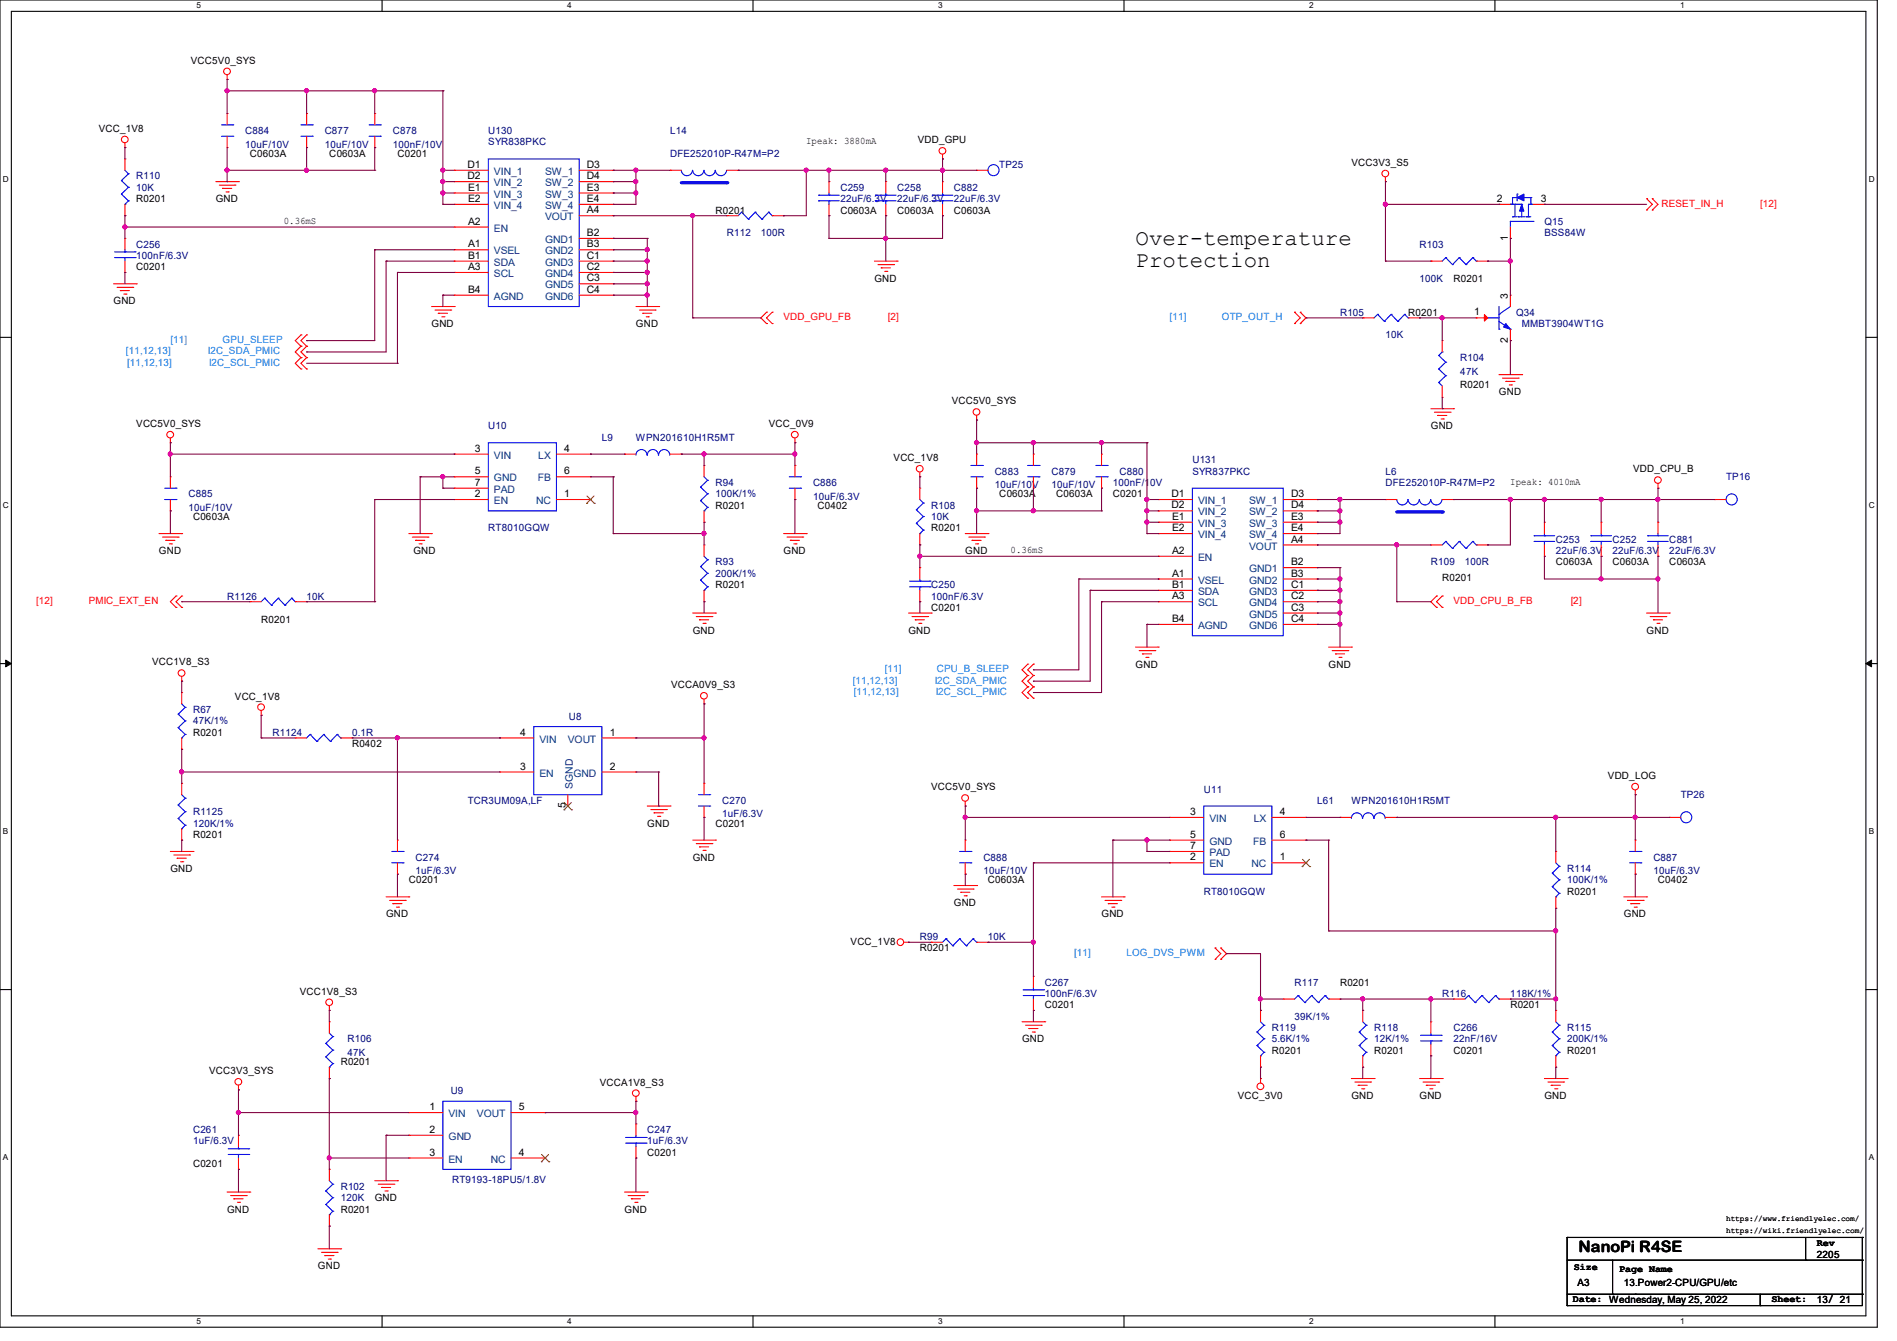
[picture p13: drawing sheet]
<svg xmlns="http://www.w3.org/2000/svg" width="297mm" height="210mm" viewBox="0 0 297 210" stroke-linecap="round" stroke-linejoin="round" font-family="sans-serif">
<defs><g id="words">
<g font-size="3.5">
<text x="177.8" y="38.3">Over-temperature</text>
<text x="177.8" y="41.8">Protection</text>
</g>
<text font-size="2.5" x="247.1" y="196.1">NanoPi R4SE</text>
<g font-size="1.6">
<text x="29.9" y="10">VCC5V0_SYS</text>
<text x="15.5" y="20.7">VCC_1V8</text>
<text x="126.2" y="22.6">Ipeak: 3880mA</text>
<text x="143.7" y="22.4">VDD_GPU</text>
<text x="39.1" y="24.6">C0603A</text>
<text x="51.6" y="24.6">C0603A</text>
<text x="62.2" y="24.6">C0201</text>
<text x="73.2" y="26.3">D1</text>
<text x="73.2" y="28.1">D2</text>
<text x="73.3" y="29.8">E1</text>
<text x="91.9" y="26.3">D3</text>
<text x="91.9" y="28.1">D4</text>
<text x="91.9" y="29.8">E3</text>
<text x="211.6" y="26">VCC3V3_S5</text>
<text x="21.3" y="31.7">R0201</text>
<text x="33.8" y="31.7">GND</text>
<text x="44.4" y="35">0.36mS</text>
<text x="73.3" y="31.6">E2</text>
<text x="73.3" y="35.2">A2</text>
<text x="91.9" y="31.6">E4</text>
<text x="91.9" y="33.4">A4</text>
<text x="112" y="33.4">R0201</text>
<text x="131.6" y="33.4">C0603A</text>
<text x="140.5" y="33.4">C0603A</text>
<text x="149.4" y="33.4">C0603A</text>
<text x="234.4" y="31.6">2</text>
<text x="241.3" y="31.6">3</text>
<text x="73.3" y="38.7">A1</text>
<text x="73.3" y="40.5">B1</text>
<text x="91.9" y="37">B2</text>
<text x="91.9" y="38.7">B3</text>
<text x="91.9" y="40.5">C1</text>
<text x="236.1" y="37.7" transform="rotate(-90 236.1 37.7)">1</text>
<text x="17.8" y="47.7">GND</text>
<text x="21.3" y="42.3">C0201</text>
<text x="73.3" y="45.8">B4</text>
<text x="73.3" y="42.3">A3</text>
<text x="91.9" y="42.3">C2</text>
<text x="91.9" y="44.1">C3</text>
<text x="91.9" y="45.8">C4</text>
<text x="136.9" y="44.1">GND</text>
<text x="227.6" y="44.1">R0201</text>
<text x="236.1" y="46.8" transform="rotate(-90 236.1 46.8)">3</text>
<text x="67.6" y="51.2">GND</text>
<text x="99.6" y="51.2">GND</text>
<text x="220.5" y="49.4">R0201</text>
<text x="230.8" y="49.4">1</text>
<text x="236.1" y="53.7" transform="rotate(-90 236.1 53.7)">2</text>
<text x="149" y="63.3">VCC5V0_SYS</text>
<text x="228.6" y="60.8">R0201</text>
<text x="234.7" y="61.9">GND</text>
<text x="21.3" y="66.9">VCC5V0_SYS</text>
<text x="74.3" y="70.7">3</text>
<text x="88.3" y="70.7">4</text>
<text x="120.4" y="66.9">VCC_0V9</text>
<text x="224" y="67.2">GND</text>
<text x="74.3" y="77.9">2</text>
<text x="74.3" y="74.3">5</text>
<text x="74.3" y="76.1">7</text>
<text x="88.3" y="77.9">1</text>
<text x="88.3" y="74.3">6</text>
<text x="139.9" y="72.2">VCC_1V8</text>
<text x="156.5" y="77.9">C0603A</text>
<text x="165.4" y="77.9">C0603A</text>
<text x="174.2" y="77.9">C0201</text>
<text x="183.4" y="77.9">D1</text>
<text x="202.1" y="77.9">D3</text>
<text x="236.5" y="75.9">Ipeak: 4010mA</text>
<text x="255.7" y="74">VDD_CPU_B</text>
<text x="30.2" y="81.4">C0603A</text>
<text x="112" y="79.7">R0201</text>
<text x="128" y="79.7">C0402</text>
<text x="145.8" y="83.2">R0201</text>
<text x="183.4" y="79.6">D2</text>
<text x="183.5" y="81.4">E1</text>
<text x="183.5" y="83.2">E2</text>
<text x="202.1" y="79.6">D4</text>
<text x="202.1" y="81.4">E3</text>
<text x="202.1" y="83.2">E4</text>
<text x="24.9" y="86.8">GND</text>
<text x="64.7" y="86.8">GND</text>
<text x="122.7" y="86.8">GND</text>
<text x="151.1" y="86.8">GND</text>
<text x="158.2" y="86.6">0.36mS</text>
<text x="183.5" y="86.7">A2</text>
<text x="202.1" y="88.5">B2</text>
<text x="202.1" y="85">A4</text>
<text x="243.6" y="88.6">C0603A</text>
<text x="252.5" y="88.6">C0603A</text>
<text x="261.4" y="88.6">C0603A</text>
<text x="112" y="92.1">R0201</text>
<text x="145.8" y="95.7">C0201</text>
<text x="183.5" y="90.3">A1</text>
<text x="183.5" y="92.1">B1</text>
<text x="183.5" y="93.9">A3</text>
<text x="202.1" y="90.3">B3</text>
<text x="202.1" y="92.1">C1</text>
<text x="202.1" y="93.9">C2</text>
<text x="202.1" y="95.6">C3</text>
<text x="225.8" y="91.1">R0201</text>
<text x="40.9" y="97.6">R0201</text>
<text x="108.5" y="99.2">GND</text>
<text x="142.2" y="99.2">GND</text>
<text x="183.5" y="97.4">B4</text>
<text x="202.1" y="97.4">C4</text>
<text x="257.8" y="99.2">GND</text>
<text x="23.8" y="104.2">VCC1V8_S3</text>
<text x="105.1" y="107.8">VCCA0V9_S3</text>
<text x="177.8" y="104.6">GND</text>
<text x="208" y="104.6">GND</text>
<text x="36.8" y="109.6">VCC_1V8</text>
<text x="30.2" y="115.2">R0201</text>
<text x="55.1" y="117">R0402</text>
<text x="81.4" y="115.2">4</text>
<text x="95.5" y="115.2">1</text>
<text x="81.4" y="120.5">3</text>
<text x="95.5" y="120.5">2</text>
<text x="145.8" y="123.8">VCC5V0_SYS</text>
<text x="251.8" y="122">VDD_LOG</text>
<text x="30.2" y="131.2">R0201</text>
<text x="88.5" y="126.6" transform="rotate(-90 88.5 126.6)">5</text>
<text x="101.3" y="129.5">GND</text>
<text x="112" y="129.5">C0201</text>
<text x="186.3" y="127.6">3</text>
<text x="186.3" y="131.2">5</text>
<text x="200.4" y="127.6">4</text>
<text x="200.4" y="131.2">6</text>
<text x="26.7" y="136.6">GND</text>
<text x="108.5" y="134.8">GND</text>
<text x="186.3" y="134.7">2</text>
<text x="186.3" y="133">7</text>
<text x="200.4" y="134.7">1</text>
<text x="60.5" y="143.7">GND</text>
<text x="64" y="138.3">C0201</text>
<text x="149.4" y="141.9">GND</text>
<text x="154.7" y="138.3">C0603A</text>
<text x="172.5" y="143.7">GND</text>
<text x="245.4" y="140.1">R0201</text>
<text x="254.3" y="143.7">GND</text>
<text x="259.6" y="138.3">C0402</text>
<text x="133.2" y="148">VCC_1V8</text>
<text x="144" y="149">R0201</text>
<text x="46.9" y="155.8">VCC1V8_S3</text>
<text x="209.8" y="154.3">R0201</text>
<text x="163.6" y="157.9">C0201</text>
<text x="236.5" y="157.9">R0201</text>
<text x="53.3" y="166.8">R0201</text>
<text x="160" y="163.2">GND</text>
<text x="199.1" y="165">R0201</text>
<text x="215.1" y="165">R0201</text>
<text x="227.6" y="165">C0201</text>
<text x="245.4" y="165">R0201</text>
<text x="32.7" y="168.2">VCC3V3_SYS</text>
<text x="67.2" y="173.9">1</text>
<text x="81.2" y="173.9">5</text>
<text x="93.9" y="170">VCCA1V8_S3</text>
<text x="193.8" y="172.1">VCC_3V0</text>
<text x="211.6" y="172.1">GND</text>
<text x="222.2" y="172.1">GND</text>
<text x="241.8" y="172.1">GND</text>
<text x="67.2" y="177.4">2</text>
<text x="30.2" y="182.8">C0201</text>
<text x="67.2" y="181">3</text>
<text x="81.2" y="181">4</text>
<text x="101.3" y="181">C0201</text>
<text x="35.6" y="189.9">GND</text>
<text x="53.3" y="189.9">R0201</text>
<text x="58.7" y="188.1">GND</text>
<text x="97.8" y="189.9">GND</text>
<text x="284.5" y="197">2205</text>
<text x="284.5" y="195.1">Rev</text>
<text x="49.8" y="198.8">GND</text>
<text x="246.3" y="204">Date: Wednesday, May 25, 2022</text>
<text x="246.4" y="199">Size</text>
<text x="247" y="201.5">A3</text>
<text x="253.5" y="199.2">Page Name</text>
<text x="254.3" y="201.5">13.Power2-CPU/GPU/etc</text>
<text x="277.4" y="204">Sheet:</text>
<text x="284.5" y="204.1">13/ 21</text>
</g>
<g font-size="1.6" fill="#00007f">
<text x="38.4" y="21">C884</text>
<text x="38.4" y="23.1">10uF/10V</text>
<text x="50.8" y="21">C877</text>
<text x="50.8" y="23.1">10uF/10V</text>
<text x="61.5" y="21">C878</text>
<text x="61.5" y="23.1">100nF/10V</text>
<text x="76.5" y="21">U130</text>
<text x="76.5" y="22.8">SYR838PKC</text>
<text x="104.9" y="21">L14</text>
<text x="21.3" y="28.1">R110</text>
<text x="21.3" y="29.9">10K</text>
<text x="104.9" y="24.6">DFE252010P-R47M=P2</text>
<text x="131.6" y="29.9">C259</text>
<text x="140.5" y="29.9">C258</text>
<text x="149.4" y="29.9">C882</text>
<text x="156.5" y="26.3">TP25</text>
<text x="131.6" y="31.7">22uF/6.3V</text>
<text x="140.5" y="31.7">22uF/6.3V</text>
<text x="149.4" y="31.7">22uF/6.3V</text>
<text x="241.8" y="35.2">Q15</text>
<text x="21.3" y="38.8">C256</text>
<text x="21.3" y="40.6">100nF/6.3V</text>
<text x="113.8" y="37">R112</text>
<text x="119.1" y="37">100R</text>
<text x="222.2" y="38.8">R103</text>
<text x="241.8" y="37">BSS84W</text>
<text x="222.2" y="44.1">100K</text>
<text x="209.8" y="49.4">R105</text>
<text x="216.9" y="53">10K</text>
<text x="237.4" y="49.4">Q34</text>
<text x="238.3" y="51.2">MMBT3904WT1G</text>
<text x="228.6" y="56.6">R104</text>
<text x="228.6" y="58.7">47K</text>
<text x="76.5" y="67.2">U10</text>
<text x="94.2" y="69">L9</text>
<text x="99.6" y="69">WPN201610H1R5MT</text>
<text x="29.5" y="77.9">C885</text>
<text x="112" y="76.1">R94</text>
<text x="112" y="77.9">100K/1%</text>
<text x="127.3" y="76.1">C886</text>
<text x="155.7" y="74.3">C883</text>
<text x="155.7" y="76.5">10uF/10V</text>
<text x="164.6" y="74.3">C879</text>
<text x="164.6" y="76.5">10uF/10V</text>
<text x="174.2" y="76.1">100nF/10V</text>
<text x="175.3" y="74.3">C880</text>
<text x="186.7" y="72.6">U131</text>
<text x="186.7" y="74.3">SYR837PKC</text>
<text x="216.9" y="74.3">L6</text>
<text x="216.9" y="76.1">DFE252010P-R47M=P2</text>
<text x="270.3" y="75.2">TP16</text>
<text x="29.5" y="80">10uF/10V</text>
<text x="76.5" y="83.2">RT8010GQW</text>
<text x="127.3" y="78.2">10uF/6.3V</text>
<text x="145.8" y="79.7">R108</text>
<text x="145.8" y="81.4">10K</text>
<text x="112" y="88.6">R93</text>
<text x="224" y="88.6">R109</text>
<text x="229.4" y="88.6">100R</text>
<text x="243.6" y="85">C253</text>
<text x="243.6" y="86.8">22uF/6.3V</text>
<text x="252.5" y="85">C252</text>
<text x="252.5" y="86.8">22uF/6.3V</text>
<text x="261.4" y="85">C881</text>
<text x="261.4" y="86.8">22uF/6.3V</text>
<text x="35.6" y="93.9">R1126</text>
<text x="48" y="93.9">10K</text>
<text x="112" y="90.3">200K/1%</text>
<text x="145.8" y="92.1">C250</text>
<text x="145.8" y="93.9">100nF/6.3V</text>
<text x="30.2" y="111.7">R67</text>
<text x="30.2" y="113.5">47K/1%</text>
<text x="89.1" y="112.7">U8</text>
<text x="42.7" y="115.2">R1124</text>
<text x="55.1" y="115.2">0.1R</text>
<text x="73.2" y="125.9">TCR3UM09A,LF</text>
<text x="113.1" y="125.9">C270</text>
<text x="188.5" y="124.1">U11</text>
<text x="206.2" y="125.9">L61</text>
<text x="211.6" y="125.9">WPN201610H1R5MT</text>
<text x="263.1" y="125">TP26</text>
<text x="30.2" y="127.7">R1125</text>
<text x="30.2" y="129.5">120K/1%</text>
<text x="113.1" y="128">1uF/6.3V</text>
<text x="65.1" y="134.8">C274</text>
<text x="65.1" y="136.9">1uF/6.3V</text>
<text x="154" y="134.8">C888</text>
<text x="154" y="136.9">10uF/10V</text>
<text x="245.4" y="136.6">R114</text>
<text x="258.9" y="134.8">C887</text>
<text x="258.9" y="136.9">10uF/6.3V</text>
<text x="188.5" y="140.1">RT8010GQW</text>
<text x="245.4" y="138.3">100K/1%</text>
<text x="144" y="147.2">R99</text>
<text x="154.7" y="147.2">10K</text>
<text x="163.6" y="154.3">C267</text>
<text x="202.7" y="154.3">R117</text>
<text x="163.6" y="156.1">100nF/6.3V</text>
<text x="199.1" y="161.5">R119</text>
<text x="202.7" y="159.7">39K/1%</text>
<text x="215.1" y="161.5">R118</text>
<text x="225.8" y="156.1">R116</text>
<text x="227.6" y="161.5">C266</text>
<text x="236.5" y="156.1">118K/1%</text>
<text x="245.4" y="161.5">R115</text>
<text x="54.4" y="163.2">R106</text>
<text x="54.4" y="165.3">47K</text>
<text x="199.1" y="163.2">5.6K/1%</text>
<text x="215.1" y="163.2">12K/1%</text>
<text x="227.6" y="163.2">22nF/16V</text>
<text x="245.4" y="163.2">200K/1%</text>
<text x="70.6" y="171.4">U9</text>
<text x="30.2" y="177.5">C261</text>
<text x="30.2" y="179.2">1uF/6.3V</text>
<text x="101.3" y="177.5">C247</text>
<text x="101.3" y="179.2">1uF/6.3V</text>
<text x="70.8" y="185.3">RT9193-18PU5/1.8V</text>
<text x="53.3" y="186.3">R102</text>
<text x="53.3" y="188.1">120K</text>
</g>
<g font-size="1.6" fill="#003f7f">
<text x="77.3" y="27.4">VIN_1</text>
<text x="77.3" y="29.2">VIN_2</text>
<text x="85.3" y="27.4">SW_1</text>
<text x="85.3" y="29.2">SW_2</text>
<text x="77.3" y="30.9">VIN_3</text>
<text x="77.3" y="32.7">VIN_4</text>
<text x="85.3" y="30.9">SW_3</text>
<text x="85.3" y="32.7">SW_4</text>
<text x="85.3" y="34.5">VOUT</text>
<text x="77.3" y="39.8">VSEL</text>
<text x="77.3" y="36.3">EN</text>
<text x="77.3" y="41.6">SDA</text>
<text x="85.3" y="38.1">GND1</text>
<text x="85.3" y="39.8">GND2</text>
<text x="85.3" y="41.6">GND3</text>
<text x="77.3" y="46.9">AGND</text>
<text x="77.3" y="43.4">SCL</text>
<text x="85.3" y="43.4">GND4</text>
<text x="85.3" y="45.2">GND5</text>
<text x="85.3" y="46.9">GND6</text>
<text x="77.3" y="71.8">VIN</text>
<text x="84.3" y="71.8">LX</text>
<text x="77.3" y="75.4">GND</text>
<text x="77.3" y="77.2">PAD</text>
<text x="84.2" y="75.4">FB</text>
<text x="77.3" y="79">EN</text>
<text x="83.9" y="79">NC</text>
<text x="187.6" y="79">VIN_1</text>
<text x="187.6" y="80.7">VIN_2</text>
<text x="187.6" y="82.5">VIN_3</text>
<text x="195.6" y="79">SW_1</text>
<text x="195.6" y="80.7">SW_2</text>
<text x="195.6" y="82.5">SW_3</text>
<text x="187.6" y="84.3">VIN_4</text>
<text x="187.6" y="87.8">EN</text>
<text x="195.6" y="84.3">SW_4</text>
<text x="195.6" y="89.6">GND1</text>
<text x="195.6" y="86.1">VOUT</text>
<text x="187.6" y="91.4">VSEL</text>
<text x="187.6" y="93.2">SDA</text>
<text x="187.6" y="95">SCL</text>
<text x="195.6" y="91.4">GND2</text>
<text x="195.6" y="93.2">GND3</text>
<text x="195.6" y="95">GND4</text>
<text x="187.6" y="98.5">AGND</text>
<text x="195.6" y="96.7">GND5</text>
<text x="195.6" y="98.5">GND6</text>
<text x="84.5" y="116.3">VIN</text>
<text x="88.9" y="116.3">VOUT</text>
<text x="84.5" y="121.6">EN</text>
<text x="89.7" y="123.6" transform="rotate(-90 89.7 123.6)">SGND</text>
<text x="89.8" y="121.6">GND</text>
<text x="189.4" y="128.7">VIN</text>
<text x="196.3" y="128.7">LX</text>
<text x="189.4" y="135.8">EN</text>
<text x="189.4" y="132.3">GND</text>
<text x="189.4" y="134.1">PAD</text>
<text x="196" y="135.8">NC</text>
<text x="196.2" y="132.3">FB</text>
<text x="70.2" y="175">VIN</text>
<text x="70.2" y="178.5">GND</text>
<text x="74.7" y="175">VOUT</text>
<text x="70.2" y="182.1">EN</text>
<text x="76.8" y="182.1">NC</text>
</g>
<g font-size="1.6" fill="#f00">
<text x="260.1" y="32.4">RESET_IN_H</text>
<text x="275.6" y="32.4">[12]</text>
<text x="122.7" y="50.2">VDD_GPU_FB</text>
<text x="139" y="50.2">[2]</text>
<text x="5.7" y="94.6">[12]</text>
<text x="13.9" y="94.6">PMIC_EXT_EN</text>
<text x="227.6" y="94.6">VDD_CPU_B_FB</text>
<text x="245.9" y="94.6">[2]</text>
</g>
<g font-size="1.6" fill="#007fff">
<text x="26.7" y="53.7">[11]</text>
<text x="34.8" y="53.7">GPU_SLEEP</text>
<text x="183.1" y="50.2">[11]</text>
<text x="191.3" y="50.2">OTP_OUT_H</text>
<text x="19.7" y="55.5">[11,12,13]</text>
<text x="19.9" y="57.3">[11,12,13]</text>
<text x="32.6" y="55.5">I2C_SDA_PMIC</text>
<text x="32.7" y="57.3">I2C_SCL_PMIC</text>
<text x="133.5" y="107.1">[11,12,13]</text>
<text x="138.5" y="105.3">[11]</text>
<text x="146.3" y="107.1">I2C_SDA_PMIC</text>
<text x="146.7" y="105.3">CPU_B_SLEEP</text>
<text x="133.7" y="108.8">[11,12,13]</text>
<text x="146.5" y="108.8">I2C_SCL_PMIC</text>
<text x="168.2" y="149.7">[11]</text>
<text x="176.4" y="149.7">LOG_DVS_PWM</text>
</g>
<g font-size="1.3">
<text x="30.8" y="1.3">5</text>
<text x="88.8" y="1.3">4</text>
<text x="146.9" y="1.3">3</text>
<text x="205" y="1.3">2</text>
<text x="263.1" y="1.3">1</text>
<text x=".5" y="28.4">D</text>
<text x="292.6" y="28.4">D</text>
<text x=".5" y="79.5">C</text>
<text x="292.6" y="79.5">C</text>
<text x=".5" y="130.6">B</text>
<text x="292.6" y="130.6">B</text>
<text x=".5" y="181.7">A</text>
<text x="292.6" y="181.7">A</text>
<text x="30.8" y="207.4">5</text>
<text x="88.8" y="207.4">4</text>
<text x="146.9" y="207.4">3</text>
<text x="205" y="207.4">2</text>
<text x="263.1" y="207.4">1</text>
</g>
<g font-size="1.2">
<text x="270.3" y="191.3">https://www.friendlyelec.com/</text>
<text x="270.3" y="193">https://wiki.friendlyelec.com/</text>
</g>
</g></defs>
<path d="M0 0h293.9v207.9h-293.9zM1.8 1.8h290.3v204.3h-290.3z" fill="none" stroke="#000" stroke-width=".17"/>
<g fill="#fff">
<path d="M30.8 .2h.7v1.4h-.7z"/>
<path d="M30.8 206.2h.7v1.4h-.7z"/>
</g>
<path d="M59.8 0v1.8M59.8 206.1v1.8" fill="none" stroke="#000" stroke-width=".17"/>
<g fill="#fff">
<path d="M88.8 .2h.7v1.4h-.7z"/>
<path d="M88.8 206.2h.7v1.4h-.7z"/>
</g>
<path d="M117.9 0v1.8M117.9 206.1v1.8" fill="none" stroke="#000" stroke-width=".17"/>
<g fill="#fff">
<path d="M146.9 .2h.7v1.4h-.7z"/>
<path d="M146.9 206.2h.7v1.4h-.7z"/>
</g>
<path d="M176 0v1.8M176 206.1v1.8" fill="none" stroke="#000" stroke-width=".17"/>
<g fill="#fff">
<path d="M205 .2h.7v1.4h-.7z"/>
<path d="M205 206.2h.7v1.4h-.7z"/>
</g>
<path d="M234.1 0v1.8M234.1 206.1v1.8" fill="none" stroke="#000" stroke-width=".17"/>
<g fill="#fff">
<path d="M263.1 .2h.6v1.4h-.6z"/>
<path d="M263.1 206.2h.6v1.4h-.6z"/>
<path d="M.5 27.3h.9v1.4h-.9z"/>
<path d="M292.6 27.3h.9v1.4h-.9z"/>
<path d="M.5 78.4h.9v1.4h-.9z"/>
<path d="M292.6 78.4h.9v1.4h-.9z"/>
</g>
<path d="M0 52.8h1.8M292.1 52.8h1.8" fill="none" stroke="#000" stroke-width=".17"/>
<g fill="#fff">
<path d="M.5 129.5h.8v1.4h-.8z"/>
<path d="M292.6 129.5h.8v1.4h-.8z"/>
</g>
<path d="M0 103.9h1.8M292.1 103.9h1.8" fill="none" stroke="#000" stroke-width=".17"/>
<path d="M.9 103.4l.9 .5-.9 .5zM292.1 103.9l.9-.5v1z" fill="#000" stroke="#000" stroke-width=".16"/>
<g fill="#fff">
<path d="M.5 180.5h.8v1.4h-.8z"/>
<path d="M292.6 180.5h.8v1.4h-.8z"/>
</g>
<g fill="none" stroke="#000" stroke-width=".17">
<path d="M0 155h1.8M292.1 155h1.8M245.4 193.8h.1M245.4 197.4h46.2M245.4 193.8v10.7M245.4 193.8h46.2M252.5 197.4v5.3M282.7 197.4h.1M282.7 193.8v3.6M291.6 197.4h.1M291.6 193.8h.1M291.6 193.8v10.7h-46.2"/>
<path d="M245.4 204.5h.1M245.4 202.7h46.2M252.5 202.7h.1M256 202.7h.1M275.6 204.5h.1M275.6 202.7v1.8M291.6 202.7h.1"/>
</g>
<g fill="none" stroke="#f00" stroke-width=".17">
<path d="M35.6 12.4h.1M35.6 11.7v.7M19.6 23.1h.1M19.6 22.4v.7M33.8 28.4h3.5M34.3 29h2.5M34.8 29.5h.1M34.8 29.5h1.5M35.4 30.1h.3M35.7 30.1h.1M36.8 29h.1M37.3 28.4h.1"/>
<path d="M147.6 24.9h.1M147.6 24.2v.7M216.9 28.4h.1M216.9 27.7v.7M257.8 31.1h.1M257.8 32.9h.1M257.8 31.1l.9 .9-.9 .9M258.7 31.1h.1M258.7 32.9h.1M258.7 31.1l.9 .9-.9 .9M17.8 44.4h3.5M18.3 45h2.5"/>
<path d="M18.8 45.5h.1M18.8 45.5h1.5M19.4 46.1h.3M19.7 46.1h.1M20.8 45h.1M21.3 44.4h.1M47.1 54.2h.1M47.1 52.5h.1M47.1 56h.1M47.1 57.8h.1M47.1 52.5l-.9 .8 .9 .9M47.1 54.2l-.9 .9 .9 .9"/>
<path d="M47.1 56l-.9 .9 .9 .9M48 54.2h.1M48 52.5h.1M48 56h.1M48 57.8h.1M48 52.5l-.9 .8 .9 .9M48 54.2l-.9 .9 .9 .9M48 56l-.9 .9 .9 .9M67.6 48h3.5M68.1 48.6h2.5M68.6 49.1h.1M68.6 49.1h1.5"/>
<path d="M69.2 49.6h.3M69.5 49.6h.1M70.6 48.6h.1M71.1 48h.1M99.6 48h3.5M100.1 48.6h2.5M100.6 49.1h.1M100.6 49.1h1.5M101.2 49.6h.3M101.5 49.6h.1M102.6 48.6h.1M103.1 48h.1"/>
<path d="M120 48.9h.1M120 50.7h.1M120 48.9l-.9 .9 .9 .9M120.9 50.7h.1M120.9 48.9h.1M120.9 48.9l-.9 .9 .9 .9M136.9 40.9h3.6M137.5 41.4h2.4M138 42h.1M138 42h1.4M138.5 42.5h.4M138.9 42.5h.1"/>
<path d="M139.9 41.4h.1M140.5 40.9h.1M202.7 48.9h.1M202.7 50.7h.1M202.7 48.9l.9 .9-.9 .9M203.6 50.7h.1M203.6 48.9h.1M203.6 48.9l.9 .9-.9 .9M234.7 58.7h3.6M235.2 59.2h2.5M235.8 59.7h.1M235.8 59.7h1.4"/>
<path d="M237.7 59.2h.1M238.3 58.7h.1M26.7 69.3h.1M26.7 68.6v.7M124.5 69.3h.1M124.5 68.6v.7M144 74.7h.1M144 74v.7M152.9 65.8h.1M152.9 65.1v.7M224 64h3.6M224.6 64.6h2.4"/>
<path d="M225.1 65.1h.1M225.1 65.1h1.4M225.6 65.6h.4M226 65.6h.1M227 64.6h.1M227.6 64h.1M236.3 60.3h.3M236.6 60.3h.1M259.6 76.5h.1M259.6 75.7v.8M24.9 83.6h3.5M25.4 84.1h2.5"/>
<path d="M26 84.6h.1M26 84.6h1.4M26.5 85.2h.3M26.8 85.2h.1M27.6 95.1h.1M27.6 93.3h.1M27.6 93.3l-.9 .9 .9 .9M27.9 84.1h.1M28.4 83.6h.1M28.4 95.1h.1M28.4 93.3h.1M28.4 93.3l-.8 .9 .8 .9"/>
<path d="M64 83.6h3.6M64.6 84.1h2.4M65.1 84.6h.1M65.1 84.6h1.4M65.6 85.2h.4M66 85.2h.1M67 84.1h.1M67.6 83.6h.1M108.5 96h3.5M109 96.6h2.5M109.5 97.1h.1M109.5 97.1h1.5"/>
<path d="M110.1 97.6h.3M110.4 97.6h.1M111.5 96.6h.1M112 96h.1M122.7 83.6h3.5M123.2 84.1h2.5M123.7 84.6h.1M123.7 84.6h1.5M124.3 85.2h.3M124.6 85.2h.1M125.7 84.1h.1M126.2 83.6h.1"/>
<path d="M142.2 96h3.6M142.8 96.6h2.4M143.3 97.1h.1M143.3 97.1h1.4M143.8 97.6h.4M144.2 97.6h.1M145.2 96.6h.1M145.8 96h.1M151.1 83.6h3.6M151.7 84.1h2.4M152.2 84.6h.1M152.2 84.6h1.4"/>
<path d="M152.7 85.2h.4M153.1 85.2h.1M154.1 84.1h.1M154.7 83.6h.1M224.9 93.3h.1M224.9 95.1h.1M224.9 93.3l-.9 .9 .9 .9M225.8 95.1h.1M225.8 93.3h.1M225.8 93.3l-.9 .9 .9 .9M257.8 96h3.6M258.4 96.6h2.4"/>
<path d="M258.9 97.1h.1M258.9 97.1h1.4M259.4 97.6h.4M259.8 97.6h.1M260.8 96.6h.1M261.4 96h.1M28.4 106.7h.1M28.4 106v.7M40.9 112h.1M40.9 111.3v.7M110.2 110.2h.1M110.2 109.5v.7"/>
<path d="M160.9 105.8h.1M160.9 104h.1M160.9 107.6h.1M160.9 109.3h.1M160.9 104l-.9 .9 .9 .9M160.9 105.8l-.9 .9 .9 .9M160.9 107.6l-.9 .9 .9 .8M161.8 105.8h.1M161.8 104h.1M161.8 107.6h.1M161.8 109.3h.1M161.8 104l-.9 .9 .9 .9"/>
<path d="M161.8 105.8l-.9 .9 .9 .9M161.8 107.6l-.9 .9 .9 .8M177.8 101.3h3.6M178.4 101.9h2.4M178.9 102.4h.1M178.9 102.4h1.4M179.4 103h.3M179.7 103h.1M180.8 101.9h.1M181.4 101.3h.1M208 101.3h3.6M208.6 101.9h2.4"/>
<path d="M209.1 102.4h.1M209.1 102.4h1.4M209.6 103h.4M210 103h.1M211 101.9h.1M211.6 101.3h.1M26.7 133.4h3.5M27.2 133.9h2.5M27.7 134.4h.1M27.7 134.4h1.5M28.3 135h.3M28.6 135h.1"/>
<path d="M29.7 133.9h.1M30.2 133.4h.1M101.3 126.2h3.6M101.9 126.8h2.5M102.4 127.3h.1M102.4 127.3h1.4M103 127.8h.3M103.3 127.8h.1M104.4 126.8h.1M104.9 126.2h.1M108.5 131.6h3.5M109 132.1h2.5"/>
<path d="M109.5 132.6h.1M109.5 132.6h1.5M110.1 133.2h.3M110.4 133.2h.1M111.5 132.1h.1M112 131.6h.1M149.4 138.7h3.5M149.9 139.2h2.5M150.4 139.7h.1M150.4 139.7h1.4M151.1 126.2h.1M151.1 125.5v.7"/>
<path d="M152.4 139.2h.1M152.9 138.7h.1M256 124.5h.1M256 123.7v.8M51.6 158.2h.1M51.6 157.5v.7M60.5 140.5h3.5M61 141h2.5M61.5 141.5h.1M61.5 141.5h1.4M62.1 142.1h.3M62.4 142.1h.1"/>
<path d="M63.5 141h.1M64 140.5h.1M141.5 147.6h.7M142.2 147.6h.1M151 140.3h.3M151.3 140.3h.1M172.5 140.5h3.5M173 141h2.5M173.5 141.5h.1M173.5 141.5h1.5M174.1 142.1h.3M174.4 142.1h.1"/>
<path d="M175.5 141h.1M176 140.5h.1M190.2 148.5h.1M190.2 150.2h.1M190.2 148.5l.9 .9-.9 .8M191.1 150.2h.1M191.1 148.5h.1M191.1 148.5l.9 .9-.9 .8M254.3 140.5h3.5M254.8 141h2.5M255.3 141.5h.1M255.3 141.5h1.5"/>
<path d="M255.9 142.1h.3M256.2 142.1h.1M257.3 141h.1M257.8 140.5h.1M37.3 170.7h.1M37.3 170v.7M99.6 172.5h.1M99.6 171.7v.8M160 160h3.6M160.6 160.6h2.4M161.1 161.1h.1M161.1 161.1h1.4"/>
<path d="M161.6 161.6h.4M162 161.6h.1M163 160.6h.1M163.6 160h.1M197.4 168.9h.1M197.4 168.9v.7M211.6 168.9h3.5M212.1 169.5h2.5M212.6 170h.1M212.6 170h1.5M213.2 170.5h.3M213.5 170.5h.1"/>
<path d="M214.6 169.5h.1M215.1 168.9h.1M222.3 168.9h3.5M222.8 169.5h2.5M223.3 170h.1M223.3 170h1.4M223.9 170.5h.3M224.2 170.5h.1M225.3 169.5h.1M225.8 168.9h.1M241.8 168.9h3.6M242.4 169.5h2.4"/>
<path d="M242.9 170h.1M242.9 170h1.4M243.4 170.5h.4M243.8 170.5h.1M244.8 169.5h.1M245.4 168.9h.1M35.6 186.7h3.5M36.1 187.2h2.5M36.6 187.7h.1M36.6 187.7h1.5M37.2 188.3h.3M37.5 188.3h.1"/>
<path d="M38.6 187.2h.1M39.1 186.7h.1M49.8 195.6h3.5M50.3 196.1h2.5M50.8 196.6h.1M50.8 196.6h1.5M51.4 197.2h.3M51.6 183.1h.1M51.6 192h.1M51.6 183.1v1.8M51.6 190.2v1.8M51.7 197.2h.1"/>
<path d="M52.8 196.1h.1M53.3 195.6h.1M58.7 184.9h3.5M59.2 185.5h2.5M59.7 186h.1M59.7 186h1.5M60.3 186.5h.3M60.6 186.5h.1M61.7 185.5h.1M62.2 184.9h.1M97.8 186.7h3.5M98.3 187.2h2.5"/>
<path d="M98.8 187.7h.1M98.8 187.7h1.5M99.4 188.3h.3M99.7 188.3h.1M100.8 187.2h.1M101.3 186.7h.1"/>
<circle cx="35.5" cy="11.2" r=".52"/>
<circle cx="19.5" cy="21.8" r=".52"/>
<circle cx="147.6" cy="23.6" r=".52"/>
<circle cx="216.9" cy="27.2" r=".52"/>
<circle cx="26.7" cy="68.1" r=".52"/>
<circle cx="124.4" cy="68.1" r=".52"/>
<circle cx="144" cy="73.4" r=".52"/>
<circle cx="152.9" cy="64.5" r=".52"/>
<circle cx="259.6" cy="75.2" r=".52"/>
<circle cx="28.4" cy="105.4" r=".52"/>
<circle cx="40.9" cy="110.7" r=".52"/>
<circle cx="110.2" cy="109" r=".52"/>
<circle cx="151.1" cy="125" r=".52"/>
<circle cx="256" cy="123.2" r=".52"/>
<circle cx="51.6" cy="157" r=".52"/>
<circle cx="141" cy="147.6" r=".52"/>
<circle cx="37.3" cy="169.4" r=".52"/>
<circle cx="99.6" cy="171.2" r=".52"/>
<circle cx="197.3" cy="170.1" r=".52"/>
</g>
<g fill="none" stroke="#00f" stroke-width=".17">
<path d="M106.7 26.7a.87 .87 0 0 0 .8 .8 .87 .87 0 0 0 .9-.8M108.5 26.7a.87 .87 0 0 0 .8 .8 .87 .87 0 0 0 .9-.8M110.2 26.7a.87 .87 0 0 0 .9 .8 .87 .87 0 0 0 .9-.8M112 26.7a.87 .87 0 0 0 .9 .8 .87 .87 0 0 0 .8-.8M51 186.5h.1M51 188.6h.1M51 186.5l1.1 1.1M51 188.6l1.1 1.1M51.6 190.2h.1M51.6 184.9l.5 .6M52.1 185.5h.1M52.1 187.6h.1"/>
<path d="M52.1 189.7h.1M52.1 185.5l-1.1 1M52.1 187.6l-1.1 1M52.1 189.7l-.5 .5"/>
</g>
<path d="M106.7 28.6h7.1" fill="none" stroke="#00f" stroke-width=".51"/>
<circle cx="113.8" cy="28.6" r=".25" fill="#00f"/>
<g fill="none" stroke="#f00" stroke-width=".17">
<path d="M35.6 17.8h.1M35.6 17.8v1.8M58.7 17.8h.1M58.7 17.8v1.8M19.6 24.9h.1M19.6 33.8h.1M19.6 37.3h.1M19.6 24.9v1.8M19.6 32v1.8M19.6 37.3v1.8M35.6 23.1h.1M35.6 21.3v1.8"/>
<path d="M58.7 23.1h.1M58.7 21.3v1.8M104.9 26.7h.1M104.9 26.7h1.8M113.8 33.8h.1M113.8 26.7h1.8M113.8 33.8h1.8M115.6 26.7h.1M120.9 33.8h1.8M122.7 33.8h.1M129.8 28.4h.1M129.8 33.8h.1"/>
<path d="M129.8 28.4v1.8M129.8 32v1.8M138.7 28.4h.1M138.7 33.8h.1M138.7 28.4v1.8M138.7 32v1.8M147.6 28.4h.1M147.6 33.8h.1M147.6 28.4v1.8M147.6 32v1.8M152.9 26.7h.1M152.9 26.7h1.8"/>
<path d="M234.7 32h.1M234.7 32h1.8M236.5 37.3h.1M236.5 35.6v1.7M240 32h1.8M241.8 32h.1M19.6 42.7h.1M19.6 40.9v1.8M213.4 49.8h.1M213.4 49.8h1.7M220.5 49.8h1.8M222.3 49.8h.1"/>
<path d="M231.1 49.8h.1M231.1 49.8h1.8M236.5 53.3h.1M236.5 46.2h.1M236.5 46.2v1.8M236.5 51.6v1.7M71.1 78.2h.1M71.1 71.1h.1M71.1 74.7h.1M71.1 76.5h.1M71.1 71.1h5.4M71.1 78.2h5.4"/>
<path d="M71.1 74.7h5.4M71.1 76.5h5.4M87.1 71.1h5.4M87.1 78.2h5.4M87.1 74.7h5.4M92.5 78.2h.1M92.5 71.1h.1M92.5 74.7h.1M97.8 71.1h.1M97.8 71.1h1.8M104.9 71.1h1.8M106.7 71.1h.1"/>
<path d="M110.2 72.9h.1M110.2 72.9v1.8M124.5 78.2h.1M124.5 72.9h.1M124.5 72.9v1.8M124.5 76.5v1.7M144 76.5h.1M144 76.5v1.7M152.9 76.5h.1M152.9 71.1h.1M152.9 71.1v1.8M152.9 74.7v1.8"/>
<path d="M172.5 76.5h.1M172.5 71.1h.1M172.5 71.1v1.8M172.5 74.7v1.8M181.4 78.2h.1M181.4 78.2h5.3M200.9 78.2h5.3M206.2 78.2h.1M268.5 78.2h.1M268.5 78.2h1.8M39.1 94.2h.1M39.1 94.2h1.8"/>
<path d="M46.2 94.2h1.8M48 94.2h.1M110.2 85.3h.1M110.2 94.2h.1M110.2 81.8h.1M110.2 80v1.8M110.2 85.3v1.8M110.2 92.5v1.7M144 88.9h.1M144 94.2h.1M144 85.3h.1M144 83.6v1.7"/>
<path d="M144 88.9v1.8M144 92.5v1.7M181.4 80h.1M181.4 81.8h.1M181.4 83.6h.1M181.4 90.7h.1M181.4 87.1h.1M181.4 92.5h.1M181.4 97.8h.1M181.4 94.2h.1M181.4 80h5.3M181.4 81.8h5.3"/>
<path d="M181.4 83.6h5.3M181.4 90.7h5.3M181.4 92.5h5.3M181.4 94.2h5.3M181.4 97.8h5.3M181.4 87.1h5.3M200.9 80h5.3M200.9 81.8h5.3M200.9 83.6h5.3M200.9 88.9h5.3M200.9 90.7h5.3M200.9 92.5h5.3"/>
<path d="M200.9 94.2h5.3M200.9 96h5.3M200.9 97.8h5.3M200.9 85.3h5.3M206.2 80h.1M206.2 81.8h.1M206.2 83.6h.1M206.2 88.9h.1M206.2 90.7h.1M206.2 92.5h.1M206.2 94.2h.1M206.2 96h.1"/>
<path d="M206.2 97.8h.1M206.2 85.3h.1M224 85.3h.1M224 85.3h1.8M231.1 85.3h1.8M232.9 85.3h.1M241.8 81.8h.1M241.8 87.1h.1M241.8 81.8v1.8M241.8 85.3v1.8M250.7 81.8h.1M250.7 87.1h.1"/>
<path d="M250.7 81.8v1.8M250.7 85.3v1.8M259.6 81.8h.1M259.6 87.1h.1M259.6 81.8v1.8M259.6 85.3v1.8M28.4 108.5h.1M28.4 117.3h.1M28.4 108.5v1.7M28.4 115.6v1.7M46.2 115.6h.1M46.2 115.6h1.8"/>
<path d="M53.3 115.6h1.8M55.1 115.6h.1M78.2 115.6h.1M78.2 115.6h5.4M94.2 115.6h5.4M99.6 115.6h.1M62.2 136.9h.1M62.2 131.6h.1M62.2 131.6v1.8M62.2 135.1v1.8M78.2 120.9h.1M78.2 120.9h5.4"/>
<path d="M88.9 126.2h.1M88.9 124.5v1.7M94.2 120.9h5.4M99.6 120.9h.1M110.2 128h.1M110.2 122.7h.1M110.2 122.7v1.8M110.2 126.2v1.8M151.1 136.9h.1M151.1 131.6h.1M151.1 131.6v1.8M151.1 135.1v1.8"/>
<path d="M183.1 135.1h.1M183.1 128h.1M183.1 131.6h.1M183.1 133.4h.1M183.1 128h5.4M183.1 135.1h5.4M183.1 131.6h5.4M183.1 133.4h5.4M199.1 128h5.4M199.1 135.1h5.4M199.1 131.6h5.4M204.5 135.1h.1"/>
<path d="M204.5 128h.1M204.5 131.6h.1M209.8 128h.1M209.8 128h1.8M216.9 128h1.8M218.7 128h.1M243.6 133.4h.1M243.6 133.4v1.7M256 136.9h.1M256 131.6h.1M256 131.6v1.8M256 135.1v1.8"/>
<path d="M261.4 128h.1M261.4 128h1.7M145.8 147.6h.1M145.8 147.6h1.8M152.9 147.6h1.8M154.7 147.6h.1M161.8 152.9h.1M161.8 158.2h.1M161.8 152.9v1.8M161.8 156.5v1.7M197.4 158.2h.1M197.4 158.2v1.8"/>
<path d="M200.9 156.5h.1M200.9 156.5h1.8M208 156.5h1.8M209.8 156.5h.1M213.4 158.2h.1M213.4 158.2v1.8M227.6 156.5h.1M227.6 156.5h1.8M234.7 156.5h1.8M236.5 156.5h.1M243.6 158.2h.1M243.6 142.2h.1"/>
<path d="M243.6 140.5v1.7M243.6 158.2v1.8M37.3 177.8h.1M37.3 177.8v1.8M51.6 160h.1M51.6 168.9h.1M51.6 160v1.8M51.6 167.1v1.8M64 174.2h.1M64 177.8h.1M64 174.2h5.3M64 177.8h5.3"/>
<path d="M80 174.2h5.3M85.3 174.2h.1M99.6 176h.1M99.6 176v1.8M99.6 179.6v1.8M197.4 167.1h.1M197.4 165.4v1.7M213.4 167.1h.1M213.4 165.4v1.7M243.6 167.1h.1M243.6 165.4v1.7M37.3 183.1h.1"/>
<path d="M37.3 181.4v1.7M64 181.4h.1M64 181.4h5.3M80 181.4h5.3M85.3 181.4h.1M99.6 181.4h.1"/>
</g>
<g fill="none" stroke="#00f" stroke-width=".17">
<path d="M34.7 19.6h1.7M36.4 19.6h.1M57.8 19.6h1.8M59.6 19.6h.1M17.9 39.5h3.3M19 28.3h.1M19 30.4h.1M19 28.3l1.1 1M19 30.4l1.1 1.1M19.6 32h.1M19.6 39.5h.1M19.6 26.7l.5 .5"/>
<path d="M19.6 39.1v.4M20.1 27.2h.1M20.1 29.3h.1M20.1 31.5h.1M20.1 27.2l-1.1 1.1M20.1 29.3l-1.1 1.1M20.1 31.5l-.5 .5M21.2 39.5h.1M34.7 21.3h1.7M36.4 21.3h.1M57.8 21.3h1.8M59.6 21.3h.1"/>
<path d="M116.1 33.2h.1M116.1 33.2l-.5 .6M116.1 33.2l1.1 1.1M117.2 34.3h.1M118.2 33.2h.1M118.2 33.2l-1 1.1M118.2 33.2l1.1 1.1M119.3 34.3h.1M120.4 33.2h.1M120.4 33.2l-1.1 1.1M120.4 33.2l.5 .6M120.9 33.8h.1"/>
<path d="M128.2 31.5h.1M128.2 30.6h.1M128.2 31.5h3.2M128.2 30.6h3.2M129.8 30.6h.1M129.8 31.5h.1M129.8 30.2v.4M129.8 31.5v.5M137.1 31.5h.1M137.1 30.6h.1M137.1 31.5h3.2M137.1 30.6h3.2"/>
<path d="M138.7 30.6h.1M138.7 31.5h.1M138.7 30.2v.4M138.7 31.5v.5M146 31.5h.1M146 30.6h.1M146 31.5h3.2M146 30.6h3.2M147.6 30.6h.1M147.6 31.5h.1M147.6 30.2v.4M147.6 31.5v.5"/>
<path d="M236.5 32h.1M236.5 34.7h.1M236.5 32h1.8M236.5 34.7v.9M236.5 34.7h3.5M236.8 34h.1M236.8 30.9h.1M236.8 32h.1M236.8 34h.7M236.8 30.9h.7M236.8 30.9v1.1M237.2 32h.1"/>
<path d="M237.2 32v2M237.5 30.4h.1M237.5 30.4v1.1M237.7 34h.1M237.7 34h1.1M238.3 32h.1M238.3 32.9h.1M238.3 32v.7M238.3 32.9v1.1M238.6 30.9h.1M238.6 30.9h1.1M239 34h.1"/>
<path d="M239 34h.7M239.3 34h.1M239.3 32h.1M239.3 32h.7M239.3 32v2M239.7 32h.1M239.7 30.9h.1M239.7 30.9v1.1M240 34.7h.1M17.9 40.3h3.3M19.6 40.3h.1M19.6 40.3v.6"/>
<path d="M21.2 40.3h.1M215.7 49.2h.1M215.7 49.2l-.6 .6M215.7 49.2l1 1.1M216.7 50.3h.1M217.8 49.2h.1M217.8 49.2l-1.1 1.1M217.8 49.2l1.1 1.1M218.9 50.3h.1M219.9 49.2h.1M219.9 49.2l-1 1.1M219.9 49.2l.6 .6"/>
<path d="M220.5 49.8h.1M232.9 49.8h.1M232.9 49.8h1.8M234.7 49.2h.1M234.7 51.6h.1M234.7 50.3l1.8 1.3M234.7 48v3.6M236.5 51.6h.1M236.5 48l-1.8 1.2M76.5 69.3h10.6v10.7h-10.6zM99.6 71.3a.87 .87 0 0 1 .8-.9 .87 .87 0 0 1 .9 .9M101.3 71.3a.87 .87 0 0 1 .9-.9 .87 .87 0 0 1 .9 .9"/>
<path d="M103.1 71.3a.87 .87 0 0 1 .9-.9 .87 .87 0 0 1 .9 .9M109.7 76.3h.1M109.7 78.4h.1M109.7 76.3l1.1 1M109.7 78.4l1.1 1.1M110.2 74.7l.6 .5M110.8 75.2h.1M110.8 77.3h.1M110.8 79.5h.1M110.8 75.2l-1.1 1.1M110.8 77.3l-1.1 1.1M110.8 79.5l-.6 .5"/>
<path d="M123.6 76.5h1.7M123.6 74.7h1.7M125.3 76.5h.1M125.3 74.7h.1M143.5 79.8h.1M143.5 79.8l1.1 1.1M144 78.2l.6 .6M144.6 78.8h.1M144.6 78.8l-1.1 1M152 74.7h1.8M152 72.9h1.8M153.8 74.7h.1"/>
<path d="M153.8 72.9h.1M171.6 74.7h1.8M171.6 72.9h1.8M173.4 74.7h.1M173.4 72.9h.1M186.7 76.5h14.2v23.1h-14.2zM218.7 78.2a.87 .87 0 0 0 .9 .9 .87 .87 0 0 0 .8-.9M220.5 78.2a.87 .87 0 0 0 .8 .9 .87 .87 0 0 0 .9-.9M222.3 78.2a.87 .87 0 0 0 .8 .9 .87 .87 0 0 0 .9-.9M224 78.2a.87 .87 0 0 0 .9 .9 .87 .87 0 0 0 .9-.9M41.4 93.7h.1M41.4 93.7l-.5 .5"/>
<path d="M41.4 93.7l1.1 1.1M42.5 94.8h.1M43.6 93.7h.1M43.6 93.7l-1.1 1.1M43.6 93.7l1 1.1M44.6 94.8h.1M45.7 93.7h.1M45.7 93.7l-1.1 1.1M45.7 93.7l.5 .5M46.2 94.2h.1M109.7 88.7h.1M109.7 90.8h.1"/>
<path d="M109.7 88.7l1.1 1.1M109.7 90.8l1.1 1.1M110.2 92.5h.1M110.2 80h.1M110.2 87.1l.6 .6M110.8 87.7h.1M110.8 89.8h.1M110.8 91.9h.1M110.8 87.7l-1.1 1M110.8 89.8l-1.1 1M110.8 91.9l-.6 .6M142.4 91.9h3.2"/>
<path d="M142.4 91h3.2M143.5 82h.1M143.5 82l1.1 1M144 91h.1M144 91.9h.1M144 83.6h.1M144 90.7v.3M144 91.9v.6M144.6 80.9h.1M144.6 83h.1M144.6 80.9l-1.1 1.1M144.6 83l-.6 .6"/>
<path d="M145.6 91.9h.1M145.6 91h.1M226.4 84.8h.1M226.4 84.8l-.6 .5M226.4 84.8l1 1.1M227.4 85.9h.1M228.5 84.8h.1M228.5 84.8l-1.1 1.1M228.5 84.8l1 1.1M229.5 85.9h.1M230.6 84.8h.1M230.6 84.8l-1.1 1.1"/>
<path d="M230.6 84.8l.5 .5M231.1 85.3h.1M240.2 84.8h.1M240.2 83.9h.1M240.2 84.8h3.2M240.2 83.9h3.2M241.8 83.9h.1M241.8 84.8h.1M241.8 83.6v.3M241.8 84.8v.5M249.1 84.8h.1M249.1 83.9h.1"/>
<path d="M249.1 84.8h3.2M249.1 83.9h3.2M250.7 83.9h.1M250.7 84.8h.1M250.7 83.6v.3M250.7 84.8v.5M258 84.8h.1M258 83.9h.1M258 84.8h3.2M258 83.9h3.2M259.6 83.9h.1M259.6 84.8h.1"/>
<path d="M259.6 83.6v.3M259.6 84.8v.5M27.9 111.8h.1M27.9 114h.1M27.9 111.8l1.1 1.1M27.9 114l1.1 1M28.4 115.6h.1M28.4 110.2l.6 .6M29 110.8h.1M29 112.9h.1M29 115h.1M29 110.8l-1.1 1"/>
<path d="M29 112.9l-1.1 1.1M29 115l-.6 .6M48.6 115h.1M48.6 115l-.6 .6M48.6 115l1 1.1M49.6 116.1h.1M50.7 115h.1M50.7 115l-1.1 1.1M50.7 115l1 1.1M51.7 116.1h.1M52.8 115h.1M52.8 115l-1.1 1.1"/>
<path d="M52.8 115l.5 .6M53.3 115.6h.1M83.6 113.8h10.6v10.7h-10.6zM61.3 135.1h1.8M61.3 133.4h1.8M63.1 135.1h.1M63.1 133.4h.1M109.3 126.2h1.8M109.3 124.5h1.8M111.1 126.2h.1M111.1 124.5h.1M150.2 135.1h1.8"/>
<path d="M150.2 133.4h1.8M152 135.1h.1M152 133.4h.1M188.5 126.2h10.6v10.7h-10.6zM211.6 128.2a.87 .87 0 0 1 .8-.9 .87 .87 0 0 1 .9 .9M213.4 128.2a.87 .87 0 0 1 .8-.9 .87 .87 0 0 1 .9 .9M215.1 128.2a.87 .87 0 0 1 .9-.9 .87 .87 0 0 1 .9 .9M243 136.7h.1M243 138.9h.1M243 136.7l1.1 1.1M243 138.9l1.1 1M243.6 135.1l.5 .6"/>
<path d="M244.1 135.7h.1M244.1 137.8h.1M244.1 139.9h.1M244.1 135.7l-1.1 1M244.1 137.8l-1.1 1.1M244.1 139.9l-.5 .6M255.1 135.1h1.8M255.1 133.4h1.8M256.9 135.1h.1M256.9 133.4h.1M148.1 147h.1M148.1 147l-.5 .6"/>
<path d="M148.1 147l1.1 1.1M149.2 148.1h.1M150.2 147h.1M150.2 147l-1 1.1M150.2 147l1.1 1.1M151.3 148.1h.1M152.4 147h.1M152.4 147l-1.1 1.1M152.4 147l.5 .6M152.9 147.6h.1M160.2 155.9h3.2M160.2 155h3.2"/>
<path d="M161.8 155h.1M161.8 155.9h.1M161.8 154.7v.3M161.8 155.9v.6M163.4 155.9h.1M163.4 155h.1M203.2 155.9h.1M203.2 155.9l-.5 .6M203.2 155.9l1.1 1.1M204.3 157h.1M205.4 155.9h.1M205.4 155.9l-1.1 1.1"/>
<path d="M205.4 155.9l1 1.1M206.4 157h.1M207.5 155.9h.1M207.5 155.9l-1.1 1.1M207.5 155.9l.5 .6M208 156.5h.1M229.9 155.9h.1M229.9 155.9l-.5 .6M229.9 155.9l1.1 1.1M231 157h.1M232 155.9h.1M232 155.9l-1 1.1"/>
<path d="M232 155.9l1.1 1.1M233.1 157h.1M234.1 155.9h.1M234.1 155.9l-1 1.1M234.1 155.9l.6 .6M234.7 156.5h.1M243.6 140.5h.1M35.7 179.9h3.2M37.3 179.9h.1M37.3 179.6v.3M38.9 179.9h.1M51 163.4h.1"/>
<path d="M51 165.5h.1M51 163.4l1.1 1.1M51 165.5l1.1 1.1M51.6 167.1h.1M51.6 161.8l.5 .5M52.1 162.3h.1M52.1 164.5h.1M52.1 166.6h.1M52.1 162.3l-1.1 1.1M52.1 164.5l-1.1 1M52.1 166.6l-.5 .5M69.3 172.5h10.7v10.6h-10.7z"/>
<path d="M98 179h3.2M98 178.1h3.2M99.6 178.1h.1M99.6 179h.1M99.6 177.8v.3M99.6 179v.6M101.2 179h.1M101.2 178.1h.1M196.8 161.6h.1M196.8 163.7h.1M196.8 161.6l1.1 1.1M196.8 163.7l1.1 1.1"/>
<path d="M197.4 165.4h.1M197.4 160l.5 .6M197.9 160.6h.1M197.9 162.7h.1M197.9 164.8h.1M197.9 160.6l-1.1 1M197.9 162.7l-1.1 1M197.9 164.8l-.5 .6M212.8 161.6h.1M212.8 163.7h.1M212.8 161.6l1.1 1.1M212.8 163.7l1.1 1.1"/>
<path d="M213.4 165.4h.1M213.4 160l.5 .6M213.9 160.6h.1M213.9 162.7h.1M213.9 164.8h.1M213.9 160.6l-1.1 1M213.9 162.7l-1.1 1M213.9 164.8l-.5 .6M243 161.6h.1M243 163.7h.1M243 161.6l1.1 1.1M243 163.7l1.1 1.1"/>
<path d="M243.6 165.4h.1M243.6 160l.5 .6M244.1 160.6h.1M244.1 162.7h.1M244.1 164.8h.1M244.1 160.6l-1.1 1M244.1 162.7l-1.1 1M244.1 164.8l-.5 .6M35.7 180.8h3.2M37.3 180.8h.1M37.3 180.8v.6M38.9 180.8h.1"/>
<circle cx="155.6" cy="26.6" r=".87"/>
<circle cx="271.1" cy="78.2" r=".87"/>
<circle cx="264" cy="128" r=".87"/>
</g>
<g fill="#00f" stroke="#00f" stroke-width=".17">
<path d="M235.8 50.7l.7 .9-1.1-.4z"/>
<path d="M238.3 32l.3 1.1h-.7z"/>
<path d="M237.5 30.9l1.1-.5v1.1z"/>
</g>
<path d="M232.4 49.3l.5 .5-.5 .5z" fill="#f00" stroke="#f00" stroke-width=".17"/>
<g fill="none" stroke="#7f3f00" stroke-width=".16">
<path d="M91.9 78.8h.1M91.9 77.7l1.1 1.1M93 77.7l-1.1 1.1M93 78.8h.1M88.3 126.8h.1M88.3 125.7l1.2 1.1M89.5 125.7l-1.2 1.1M89.5 126.8h.1M203.9 135.7h.1M203.9 134.6l1.2 1.1M205 134.6l-1.1 1.1M205.1 135.7h.1"/>
<path d="M84.8 181.9h.1M84.8 180.8l1.1 1.1M85.9 180.8l-1.1 1.1M85.9 181.9h.1"/>
</g>
<path d="M218.7 80.2h7.1" fill="none" stroke="#00f" stroke-width=".51"/>
<circle cx="225.8" cy="80.2" r=".25" fill="#00f"/>
<g fill="none" stroke="#f00" stroke-width=".17">
<path d="M48 17.8h.1M48 17.8v1.8M48 23.1h.1M48 21.3v1.8M71.1 26.7h.1M71.1 28.4h.1M71.1 30.2h.1M71.1 32h.1M71.1 39.1h.1M71.1 35.6h.1M71.1 26.7h5.4M71.1 28.4h5.4"/>
<path d="M71.1 30.2h5.4M71.1 32h5.4M71.1 39.1h5.4M71.1 35.6h5.4M90.7 26.7h5.3M90.7 28.4h5.3M90.7 30.2h5.3M90.7 32h5.3M90.7 37.3h5.3M90.7 39.1h5.3M90.7 33.8h5.3M96 26.7h.1"/>
<path d="M96 28.4h.1M96 30.2h.1M96 32h.1M96 37.3h.1M96 39.1h.1M96 33.8h.1M71.1 40.9h.1M71.1 46.2h.1M71.1 42.7h.1M71.1 40.9h5.4M71.1 42.7h5.4M71.1 46.2h5.4"/>
<path d="M90.7 40.9h5.3M90.7 42.7h5.3M90.7 44.4h5.3M90.7 46.2h5.3M96 40.9h.1M96 42.7h.1M96 44.4h.1M96 46.2h.1M224 40.9h.1M224 40.9h1.8M225.8 53.3h.1M225.8 53.3v1.8"/>
<path d="M231.1 40.9h1.8M232.9 40.9h.1M26.7 74.7h.1M26.7 74.7v1.8M26.7 78.2v1.8M161.8 76.5h.1M161.8 71.1h.1M161.8 71.1v1.8M161.8 74.7v1.8M216.9 78.2h.1M216.9 78.2h1.8M225.8 62.2h.1"/>
<path d="M225.8 78.2h1.8M225.8 60.5v1.7M227.6 78.2h.1M26.7 80h.1M28.4 122.7h.1M28.4 131.6h.1M28.4 122.7v1.8M28.4 129.8v1.8M224 160h.1M224 165.4h.1M224 160v1.8M224 163.6v1.8"/>
</g>
<g fill="none" stroke="#00f" stroke-width=".17">
<path d="M47.1 19.6h1.8M48.9 19.6h.1M47.1 21.3h1.8M48.9 21.3h.1M76.5 24.9h14.2v23.1h-14.2zM225.3 59.9h.1M225.3 57.8h.1M225.3 55.7h.1M225.3 59.9l.5 .6M225.3 57.8l1.1 1M225.3 55.7l1.1 1M225.8 55.1h.1"/>
<path d="M225.8 55.1l-.5 .6M226.4 40.3h.1M226.4 58.8h.1M226.4 56.7h.1M226.4 40.3l-.6 .6M226.4 40.3l1 1.1M226.4 58.8l-1.1 1.1M226.4 56.7l-1.1 1.1M227.4 41.4h.1M228.5 40.3h.1M228.5 40.3l-1.1 1.1M228.5 40.3l1 1.1"/>
<path d="M229.5 41.4h.1M230.6 40.3h.1M230.6 40.3l-1.1 1.1M230.6 40.3l.5 .6M231.1 40.9h.1M25.8 78.2h1.8M25.8 76.5h1.8M27.6 78.2h.1M27.6 76.5h.1M160.9 74.7h1.8M160.9 72.9h1.8M162.7 74.7h.1"/>
<path d="M162.7 72.9h.1M27.9 126.1h.1M27.9 128.2h.1M27.9 126.1l1.1 1M27.9 128.2l1.1 1M28.4 129.8h.1M28.4 124.5l.6 .5M29 125h.1M29 127.1h.1M29 129.2h.1M29 125l-1.1 1.1M29 127.1l-1.1 1.1"/>
<path d="M29 129.2l-.6 .6M222.4 163h3.2M222.4 162.1h3.2M224 162.1h.1M224 163h.1M224 161.8v.3M224 163v.6M225.6 163h.1M225.6 162.1h.1"/>
</g>
<g fill="none" stroke="#7f003f" stroke-width=".17">
<path d="M35.6 12.4h.1M35.6 14.2h.1M35.6 14.2h33.7M35.6 12.4v5.4M48 14.2h.1M48 14.2v3.6M58.7 14.2h.1M58.7 14.2v3.6M69.3 14.2h.1M69.3 14.2v17.8M19.6 35.6h.1M19.6 23.1h.1"/>
<path d="M19.6 33.8h.1M19.6 35.6h51.5M19.6 23.1v1.8M19.6 33.8v3.5M35.6 26.7h.1M35.6 28.4h.1M35.6 26.7h23.1M35.6 23.1v5.3M48 23.1h.1M48 23.1v3.6M58.7 39.1h.1M58.7 23.1h.1"/>
<path d="M58.7 26.7h.1M58.7 39.1h12.4M58.7 23.1v3.6M58.7 39.1v14.2h-10.7M69.3 30.2h.1M69.3 28.4h.1M69.3 32h.1M69.3 26.7h.1M69.3 32h1.8M69.3 26.7h1.8M69.3 30.2h1.8M69.3 28.4h1.8"/>
<path d="M96 39.1h.1M96 37.3h.1M96 30.2h.1M96 32h.1M96 33.8h.1M96 26.7h.1M96 28.4h.1M96 39.1h5.3M96 37.3h5.3M96 26.7h8.9M96 30.2h3.6M96 33.8h17.8"/>
<path d="M96 28.4h3.6M99.6 26.7h.1M99.6 28.4h.1M99.6 30.2h.1M99.6 26.7v5.3h-3.6M101.3 37.3h.1M101.3 39.1h.1M101.3 37.3v10.7M108.5 33.8h.1M108.5 33.8v16M115.6 26.7h.1M115.6 26.7h37.3"/>
<path d="M122.7 33.8h.1M126.2 26.7h.1M126.2 26.7v7.1h-3.5M129.8 26.7h.1M129.8 37.3h.1M129.8 33.8h.1M129.8 26.7v1.7M129.8 33.8v3.5M138.7 37.3h.1M138.7 26.7h.1M138.7 33.8h.1M138.7 26.7v1.7"/>
<path d="M138.7 33.8v7.1M147.6 24.9h.1M147.6 26.7h.1M147.6 33.8h.1M147.6 33.8v3.5h-17.8M147.6 24.9v3.5M216.9 28.4h.1M216.9 32h.1M216.9 28.4v12.5M216.9 32h17.8M234.7 32h.1M236.5 37.3h.1"/>
<path d="M236.5 37.3v8.9M241.8 32h.1M241.8 32h16M19.6 42.7h.1M19.6 42.7v1.7M48 53.3h.1M48 55.1h.1M48 56.9h14.2M60.5 40.9h.1M60.5 40.9h10.6M60.5 40.9v14.2h-12.5M62.2 42.7h.1"/>
<path d="M62.2 56.9h.1M62.2 42.7h8.9M62.2 42.7v14.2M69.3 46.2h.1M69.3 46.2h1.8M69.3 46.2v1.8M96 46.2h.1M96 42.7h.1M96 40.9h.1M96 44.4h.1M96 40.9h5.3M96 46.2h5.3"/>
<path d="M96 42.7h5.3M96 44.4h5.3M101.3 46.2h.1M101.3 44.4h.1M101.3 42.7h.1M101.3 40.9h.1M108.5 49.8h.1M108.5 49.8h10.6M204.5 49.8h.1M204.5 49.8h8.9M216.9 40.9h.1M216.9 40.9h7.1"/>
<path d="M222.3 49.8h.1M222.3 49.8h8.8M225.8 49.8h.1M225.8 49.8v3.5M232.9 40.9h.1M232.9 40.9h3.6M236.5 40.9h.1M236.5 53.3h.1M236.5 53.3v5.4M26.7 71.1h.1M26.7 69.3h.1M26.7 71.1h44.4"/>
<path d="M26.7 69.3v5.4M58.7 78.2h.1M58.7 78.2h12.4M58.7 78.2v16M65.8 74.7h.1M65.8 74.7v8.9M65.8 74.7h5.3M69.3 76.5h.1M69.3 74.7h.1M69.3 74.7v1.8M69.3 76.5h1.8M71.1 71.1h.1"/>
<path d="M92.5 71.1h.1M92.5 71.1h5.3M92.5 74.7h3.5M96 74.7h.1M96 74.7v8.9M106.7 71.1h.1M106.7 71.1h17.8M110.2 71.1h.1M110.2 71.1v1.8M124.5 69.3h.1M124.5 71.1h.1M124.5 78.2h.1"/>
<path d="M124.5 69.3v3.6M124.5 78.2v5.4M144 74.7h.1M144 74.7v1.8M152.9 65.8h.1M152.9 69.3h.1M152.9 76.5h.1M152.9 69.3h26.7M152.9 65.8v5.3M152.9 76.5v7.1M161.8 69.3h.1M161.8 69.3v1.8"/>
<path d="M161.8 76.5v3.5M172.5 69.3h.1M172.5 76.5h.1M172.5 69.3v1.8M172.5 76.5v3.5M179.6 78.2h.1M179.6 69.3h.1M179.6 78.2h1.8M179.6 69.3v14.3M206.2 78.2h.1M206.2 78.2h10.7M209.8 78.2h.1"/>
<path d="M209.8 78.2v5.4h-3.6M225.8 64h.1M225.8 62.2v1.8M227.6 78.2h.1M227.6 78.2h40.9M236.5 78.2h.1M236.5 78.2v7.1h-3.6M241.8 78.2h.1M241.8 78.2v3.6M250.7 78.2h.1M250.7 78.2v3.6M259.6 76.5h.1"/>
<path d="M259.6 78.2h.1M259.6 76.5v5.3M26.7 80h.1M26.7 80v3.6M28.4 94.2h.1M28.4 94.2h10.7M48 94.2h.1M48 94.2h10.7M58.7 94.2h.1M96 83.6h.1M96 83.6h14.2M110.2 94.2h.1"/>
<path d="M110.2 81.8h.1M110.2 83.6h.1M110.2 81.8v3.5M110.2 94.2v1.8M144 87.1h.1M144 85.3h.1M144 94.2h.1M144 87.1h37.4M144 85.3v3.6M144 94.2v1.8M152.9 80h.1M152.9 80h19.6"/>
<path d="M161.8 80h.1M168.9 90.7h.1M168.9 90.7v14.2h-7.1M168.9 90.7h12.5M170.7 92.5h.1M170.7 92.5h10.7M170.7 92.5v14.2h-8.9M172.5 94.2h.1M172.5 80h.1M172.5 94.2h8.9M172.5 94.2v14.3h-10.7M179.6 81.8h.1"/>
<path d="M179.6 80h.1M179.6 83.6h.1M179.6 97.8h.1M179.6 83.6h1.8M179.6 97.8h1.8M179.6 81.8h1.8M179.6 97.8v3.5M179.6 80h1.8M181.4 90.7h.1M206.2 97.8h.1M206.2 94.2h.1M206.2 92.5h.1"/>
<path d="M206.2 90.7h.1M206.2 88.9h.1M206.2 81.8h.1M206.2 83.6h.1M206.2 85.3h.1M206.2 96h.1M206.2 80h.1M206.2 97.8h3.6M206.2 94.2h3.6M206.2 92.5h3.6M206.2 90.7h3.6M206.2 88.9h3.6"/>
<path d="M206.2 81.8h3.6M206.2 85.3h17.8M206.2 96h3.6M206.2 80h3.6M209.8 88.9h.1M209.8 97.8h.1M209.8 96h.1M209.8 94.2h.1M209.8 92.5h.1M209.8 90.7h.1M209.8 80h.1M209.8 81.8h.1"/>
<path d="M209.8 88.9v12.4M218.7 94.2h.1M218.7 85.3h.1M218.7 94.2h5.3M218.7 85.3v8.9M232.9 85.3h.1M241.8 87.1h.1M241.8 87.1v3.6h17.8M250.7 87.1h.1M250.7 90.7h.1M250.7 87.1v3.6M259.6 90.7h.1"/>
<path d="M259.6 87.1h.1M259.6 87.1v8.9M28.4 106.7h.1M28.4 117.3h.1M28.4 106.7v1.8M28.4 117.3v5.4M40.9 115.6h.1M40.9 112h.1M40.9 115.6h5.3M40.9 112v3.6M55.1 115.6h.1M55.1 115.6h23.1"/>
<path d="M62.2 115.6h.1M62.2 115.6v16M78.2 115.6h.1M99.6 115.6h.1M99.6 115.6h10.6M110.2 110.2h.1M110.2 115.6h.1M110.2 110.2v12.5M161.8 104.9h.1M161.8 106.7h.1M161.8 108.5h.1M28.4 120.9h.1"/>
<path d="M28.4 131.6h.1M28.4 120.9h49.8M28.4 131.6v1.8M62.2 136.9h.1M62.2 136.9v3.6M99.6 120.9h3.5M103.1 120.9h.1M103.1 126.2h.1M103.1 120.9v5.3M110.2 128h.1M110.2 128v3.6M151.1 128h.1"/>
<path d="M151.1 136.9h.1M151.1 126.2h.1M151.1 128h32M151.1 126.2v5.4M151.1 136.9v1.8M161.8 135.1h.1M161.8 135.1v17.8M161.8 135.1h21.3M174.2 131.6h.1M174.2 131.6v8.9M174.2 131.6h8.9M179.6 131.6h.1"/>
<path d="M179.6 133.4h.1M179.6 131.6v1.8M179.6 133.4h3.5M204.5 131.6h.1M204.5 128h5.3M204.5 131.6h3.5M208 131.6h.1M208 131.6v14.2M209.8 128h.1M218.7 128h.1M218.7 128h42.7M243.6 128h.1"/>
<path d="M243.6 128v5.4M256 124.5h.1M256 128h.1M256 136.9h.1M256 124.5v7.1M256 136.9v3.6M51.6 158.2h.1M51.6 158.2v1.8M142.2 147.6h.1M142.2 147.6h3.6M154.7 147.6h.1M154.7 147.6h7.1"/>
<path d="M161.8 158.2h.1M161.8 147.6h.1M161.8 158.2v1.8M192 149.4h.1M192 149.4h5.4v8.8M197.4 156.5h.1M197.4 158.2h.1M197.4 156.5h3.5M208 145.8h.1M208 145.8h35.6M209.8 156.5h.1M209.8 156.5h17.8"/>
<path d="M213.4 156.5h.1M213.4 158.2h.1M213.4 156.5v1.7M224 156.5h.1M224 156.5v3.5M236.5 156.5h.1M236.5 156.5h7.1M243.6 145.8h.1M243.6 156.5h.1M243.6 142.2h.1M243.6 142.2v16M37.3 170.7h.1"/>
<path d="M37.3 174.2h.1M37.3 170.7v7.1M37.3 174.2h26.7M51.6 168.9h.1M51.6 168.9v14.2M60.5 177.8h.1M60.5 177.8h3.5M60.5 177.8v7.1M85.3 174.2h.1M85.3 174.2h14.3M99.6 174.2h.1M99.6 172.5h.1"/>
<path d="M99.6 172.5v3.5M197.4 167.1h.1M197.4 167.1v1.8M213.4 167.1h.1M213.4 167.1v1.8M224 165.4h.1M224 165.4v3.5M243.6 167.1h.1M243.6 167.1v1.8M37.3 183.1h.1M37.3 183.1v3.6M51.6 181.4h.1"/>
<path d="M51.6 192h.1M51.6 181.4h12.4M51.6 192v3.6M99.6 181.4h.1M99.6 181.4v5.3"/>
</g>
<g fill="#f0f" stroke="#f0f" stroke-width=".17">
<circle cx="26.6" cy="71.1" r=".32"/>
<circle cx="110.2" cy="83.5" r=".32"/>
<circle cx="124.4" cy="71.1" r=".32"/>
<circle cx="110.2" cy="71.1" r=".32"/>
<circle cx="161.8" cy="147.6" r=".32"/>
<circle cx="179.6" cy="131.6" r=".32"/>
<circle cx="216.9" cy="32" r=".32"/>
<circle cx="51.5" cy="181.3" r=".32"/>
<circle cx="37.3" cy="174.2" r=".32"/>
<circle cx="99.5" cy="174.2" r=".32"/>
<circle cx="236.5" cy="40.9" r=".32"/>
<circle cx="161.8" cy="69.3" r=".32"/>
<circle cx="172.4" cy="69.3" r=".32"/>
<circle cx="209.8" cy="90.7" r=".32"/>
<circle cx="209.8" cy="97.8" r=".32"/>
<circle cx="209.8" cy="94.2" r=".32"/>
<circle cx="209.8" cy="92.4" r=".32"/>
<circle cx="209.8" cy="81.8" r=".32"/>
<circle cx="209.8" cy="96" r=".32"/>
<circle cx="179.6" cy="81.8" r=".32"/>
<circle cx="236.5" cy="78.2" r=".32"/>
<circle cx="209.8" cy="80" r=".32"/>
<circle cx="209.8" cy="78.2" r=".32"/>
<circle cx="152.9" cy="69.3" r=".32"/>
<circle cx="179.6" cy="80" r=".32"/>
<circle cx="179.6" cy="78.2" r=".32"/>
<circle cx="144" cy="87.1" r=".32"/>
<circle cx="218.7" cy="85.3" r=".32"/>
<circle cx="161.8" cy="80" r=".32"/>
<circle cx="241.8" cy="78.2" r=".32"/>
<circle cx="259.6" cy="78.2" r=".32"/>
<circle cx="250.7" cy="78.2" r=".32"/>
<circle cx="58.7" cy="14.2" r=".32"/>
<circle cx="101.3" cy="46.2" r=".32"/>
<circle cx="101.3" cy="44.4" r=".32"/>
<circle cx="101.3" cy="42.7" r=".32"/>
<circle cx="101.3" cy="40.9" r=".32"/>
<circle cx="101.3" cy="39.1" r=".32"/>
<circle cx="99.5" cy="30.2" r=".32"/>
<circle cx="126.2" cy="26.6" r=".32"/>
<circle cx="99.5" cy="28.4" r=".32"/>
<circle cx="99.5" cy="26.6" r=".32"/>
<circle cx="69.3" cy="30.2" r=".32"/>
<circle cx="69.3" cy="28.4" r=".32"/>
<circle cx="69.3" cy="26.6" r=".32"/>
<circle cx="19.5" cy="35.5" r=".32"/>
<circle cx="138.7" cy="37.3" r=".32"/>
<circle cx="108.4" cy="33.8" r=".32"/>
<circle cx="129.8" cy="26.6" r=".32"/>
<circle cx="138.7" cy="26.6" r=".32"/>
<circle cx="147.6" cy="26.6" r=".32"/>
<circle cx="151.1" cy="128" r=".32"/>
<circle cx="224" cy="156.4" r=".32"/>
<circle cx="243.6" cy="156.4" r=".32"/>
<circle cx="243.6" cy="145.8" r=".32"/>
<circle cx="69.3" cy="74.7" r=".32"/>
<circle cx="243.6" cy="128" r=".32"/>
<circle cx="225.8" cy="49.8" r=".32"/>
<circle cx="256" cy="128" r=".32"/>
<circle cx="213.3" cy="156.4" r=".32"/>
<circle cx="110.2" cy="115.5" r=".32"/>
<circle cx="28.4" cy="120.9" r=".32"/>
<circle cx="62.2" cy="115.5" r=".32"/>
<circle cx="35.5" cy="14.2" r=".32"/>
<circle cx="48" cy="14.2" r=".32"/>
<circle cx="250.7" cy="90.7" r=".32"/>
<circle cx="259.6" cy="90.7" r=".32"/>
<circle cx="152.9" cy="80" r=".32"/>
<circle cx="48" cy="26.6" r=".32"/>
<circle cx="35.5" cy="26.6" r=".32"/>
<circle cx="197.3" cy="156.4" r=".32"/>
</g>
<use href="#words"/>
</svg>
